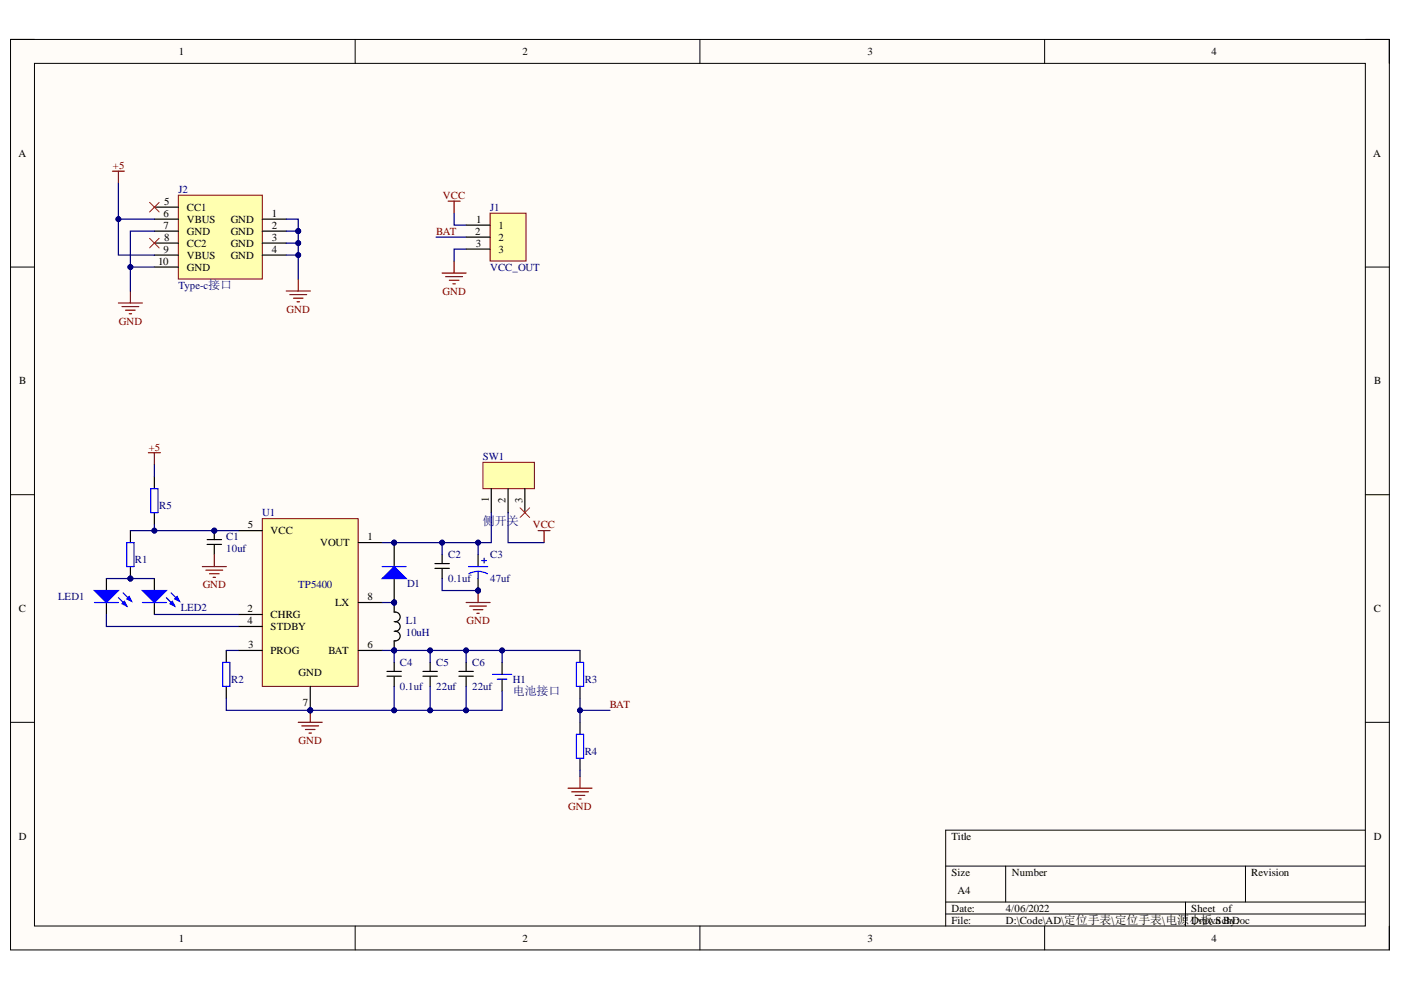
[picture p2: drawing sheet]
<svg xmlns="http://www.w3.org/2000/svg" width="297mm" height="210mm" viewBox="0 0 297 210" stroke-linecap="round" stroke-linejoin="round" font-family="sans-serif">
<defs><g id="words">
<g font-size="2.5" fill="#000080">
<text x="102.4" y="111.3">侧开关</text>
<text x="108.7" y="147.3">电池接口</text>
</g>
<g font-size="2.3">
<text x="37.9" y="11.7">1</text>
<text x="110.8" y="11.7">2</text>
<text x="184" y="11.7">3</text>
<text x="256.9" y="11.7">4</text>
<text x="3.9" y="33.3">A</text>
<text x="291.2" y="33.3">A</text>
<text x="34.7" y="46">6</text>
<text x="34.8" y="43.5">5</text>
<text x="39.6" y="44.7">CC1</text>
<text x="39.6" y="47.3">VBUS</text>
<text x="48.9" y="47.3">GND</text>
<text x="57.6" y="46">1</text>
<text x="100.9" y="47.3">1</text>
<text x="34.7" y="48.5">7</text>
<text x="34.7" y="53.6">9</text>
<text x="34.8" y="51.1">8</text>
<text x="39.6" y="49.8">GND</text>
<text x="39.6" y="52.3">CC2</text>
<text x="48.9" y="49.8">GND</text>
<text x="48.9" y="52.3">GND</text>
<text x="57.6" y="48.5">2</text>
<text x="57.6" y="51.1">3</text>
<text x="57.6" y="53.6">4</text>
<text x="100.8" y="49.8">2</text>
<text x="100.9" y="52.3">3</text>
<text x="105.7" y="48.5">1</text>
<text x="105.7" y="51.1">2</text>
<text x="105.7" y="53.6">3</text>
<text x="33.5" y="56.1">10</text>
<text x="39.6" y="54.9">VBUS</text>
<text x="39.6" y="57.4">GND</text>
<text x="48.9" y="54.9">GND</text>
<text x="4.1" y="81.5">B</text>
<text x="291.3" y="81.5">B</text>
<text x="103.7" y="106.5" transform="rotate(-90 103.7 106.5)">1</text>
<text x="107.2" y="106.7" transform="rotate(-90 107.2 106.7)">2</text>
<text x="110.8" y="106.6" transform="rotate(-90 110.8 106.6)">3</text>
<text x="52.5" y="112">5</text>
<text x="57.4" y="113.3">VCC</text>
<text x="67.9" y="115.8">VOUT</text>
<text x="77.9" y="114.6">1</text>
<text x="4" y="129.8">C</text>
<text x="52.5" y="129.8">2</text>
<text x="57.4" y="131.1">CHRG</text>
<text x="71.1" y="128.5">LX</text>
<text x="77.9" y="127.3">8</text>
<text x="291.2" y="129.8">C</text>
<text x="52.5" y="132.3">4</text>
<text x="52.6" y="137.4">3</text>
<text x="57.4" y="133.6">STDBY</text>
<text x="77.9" y="137.4">6</text>
<text x="57.4" y="138.7">PROG</text>
<text x="63.3" y="143.2">GND</text>
<text x="69.6" y="138.7">BAT</text>
<text x="64.2" y="149.7">7</text>
<text x="4" y="178.1">D</text>
<text x="201.7" y="178.1">Title</text>
<text x="291.2" y="178.1">D</text>
<text x="201.7" y="185.7">Size</text>
<text x="214.5" y="185.7">Number</text>
<text x="265.3" y="185.7">Revision</text>
<text x="203" y="189.5">A4</text>
<text x="201.7" y="193.3">Date:</text>
<text x="201.7" y="195.8">File:</text>
<text x="213.2" y="193.3">4/06/2022</text>
<text x="213.2" y="195.8">D:\Code\AD\定位手表\定位手表\电源小板.n By:</text>
<text x="252.6" y="193.3">Sheet of</text>
<text x="252.6" y="195.8">DrawSchDoc</text>
<text x="37.9" y="199.6">1</text>
<text x="110.8" y="199.6">2</text>
<text x="184" y="199.6">3</text>
<text x="256.9" y="199.6">4</text>
</g>
<g font-size="2.3" fill="#800000">
<text x="23.9" y="35.9">+5</text>
<text x="93.9" y="42.2">VCC</text>
<text x="92.5" y="49.8">BAT</text>
<text x="93.8" y="62.5">GND</text>
<text x="25.2" y="68.8">GND</text>
<text x="60.8" y="66.3">GND</text>
<text x="31.6" y="95.5">+5</text>
<text x="113" y="112">VCC</text>
<text x="43" y="124.7">GND</text>
<text x="98.9" y="132.3">GND</text>
<text x="129.3" y="150.2">BAT</text>
<text x="63.3" y="157.8">GND</text>
<text x="120.5" y="171.7">GND</text>
</g>
<g font-size="2.3" fill="#000080">
<text x="37.8" y="40.9">J2</text>
<text x="103.9" y="44.7">J1</text>
<text x="103.9" y="57.4">VCC_OUT</text>
<text x="37.8" y="61.2">Type-c接口</text>
<text x="102.4" y="97.6">SW1</text>
<text x="33.8" y="108">R5</text>
<text x="55.6" y="109.5">U1</text>
<text x="28.6" y="119.4">R1</text>
<text x="48" y="114.6">C1</text>
<text x="48" y="117.1">10uf</text>
<text x="95" y="118.4">C2</text>
<text x="103.9" y="118.4">C3</text>
<text x="63.2" y="124.7">TP5400</text>
<text x="86.3" y="124.5">D1</text>
<text x="95" y="123.5">0.1uf</text>
<text x="103.9" y="123.5">47uf</text>
<text x="12.4" y="127.3">LED1</text>
<text x="38.3" y="129.5">LED2</text>
<text x="86.1" y="132.3">L1</text>
<text x="86.1" y="134.9">10uH</text>
<text x="84.8" y="141.2">C4</text>
<text x="92.5" y="141.2">C5</text>
<text x="100.1" y="141.2">C6</text>
<text x="49" y="144.8">R2</text>
<text x="84.8" y="146.3">0.1uf</text>
<text x="92.5" y="146.3">22uf</text>
<text x="100.1" y="146.3">22uf</text>
<text x="108.7" y="144.8">H1</text>
<text x="124" y="144.8">R3</text>
<text x="124" y="160.1">R4</text>
</g>
</g></defs>
<path d="M2.2 8.4h292.4v193h-292.4z" fill-rule="evenodd" fill="#fffcf8"/>
<path d="M2.2 8.4h292.4v193h-292.4z" fill="none" stroke="#000" stroke-width=".21"/>
<path d="M7.3 13.4h282.2v182.9h-282.2z" fill-rule="evenodd" fill="#fffcf8"/>
<g fill="none" stroke="#000" stroke-width=".21">
<path d="M2.2 8.4h5.1M7.3 13.4h282.2v182.9h-282.2zM75.3 8.4v5M148.4 8.4v5M221.5 8.4v5M289.5 8.4h5.1v5M2.2 56.6h5.1M289.5 56.6h5.1M2.2 104.9h5.1M289.5 104.9h5.1M2.2 153.2h5.1M289.5 153.2h5.1"/>
<path d="M289.5 176h-89v20.3M75.3 196.3v5.1M148.4 196.3v5.1M200.5 183.6h89M200.5 191.3h89M200.5 193.8h89M213.2 183.6v7.7M221.5 196.3v5.1M251.4 191.3v5M264.1 183.6v7.7M294.6 196.3v5.1"/>
</g>
<circle cx="65.8" cy="150.6" r=".51" fill="#000080"/>
<circle cx="65.8" cy="150.6" r=".51" fill="none" stroke="#000080" stroke-width=".21"/>
<path d="M55.6 110h20.3v35.5h-20.3z" fill-rule="evenodd" fill="#ffffb0"/>
<path d="M55.6 110h20.3v35.5h-20.3z" fill="none" stroke="#800000" stroke-width=".21"/>
<path d="M50.5 112.5h5.1M75.9 115h5.1M50.5 130.3h5.1M50.5 137.9h5.1M50.5 132.8h5.1M75.9 137.9h5.1M65.8 145.5v5.1" fill="none" stroke="#000" stroke-width=".25"/>
<circle cx="65.8" cy="150.6" r=".51" fill="#000080"/>
<circle cx="65.8" cy="150.6" r=".51" fill="none" stroke="#000080" stroke-width=".21"/>
<path d="M75.9 127.7h5.1" fill="none" stroke="#000" stroke-width=".25"/>
<path d="M102.4 98h10.9v5.6h-10.9z" fill-rule="evenodd" fill="#ffffb0"/>
<path d="M102.4 98h10.9v5.6h-10.9z" fill="none" stroke="#800000" stroke-width=".21"/>
<path d="M104.2 103.6v5.1M107.7 103.6v5.1M111.3 103.6v5.1" fill="none" stroke="#000" stroke-width=".25"/>
<path d="M31.5 96h2.5M32.7 96v2.5" fill="none" stroke="#800000" stroke-width=".25"/>
<circle cx="45.4" cy="112.5" r=".51" fill="#000080"/>
<circle cx="45.4" cy="112.5" r=".51" fill="none" stroke="#000080" stroke-width=".21"/>
<path d="M45.4 112.5v1.9" fill="none" stroke="#000" stroke-width=".25"/>
<circle cx="45.4" cy="112.5" r=".51" fill="#000080"/>
<circle cx="45.4" cy="112.5" r=".51" fill="none" stroke="#000080" stroke-width=".21"/>
<path d="M43.9 115.4h3.1M43.9 114.4h3.1M45.4 115.6v2" fill="none" stroke="#000" stroke-width=".25"/>
<path d="M45.4 117.6v2.5M42.9 120.1h5.1M43.7 120.9h3.5M44.4 121.6h2.1M45.2 122.4h.5" fill="none" stroke="#800000" stroke-width=".25"/>
<circle cx="27.6" cy="122.7" r=".51" fill="#000080"/>
<circle cx="27.6" cy="122.7" r=".51" fill="none" stroke="#000080" stroke-width=".21"/>
<path d="M27.6 112.5v2.5M27.6 120.1v2.6" fill="none" stroke="#000" stroke-width=".25"/>
<circle cx="27.6" cy="122.7" r=".51" fill="#000080"/>
<circle cx="27.6" cy="122.7" r=".51" fill="none" stroke="#000080" stroke-width=".21"/>
<path d="M26.9 115h1.5v5.1h-1.5z" fill="none" stroke="#00f" stroke-width=".25"/>
<path d="M22.6 122.7v2.5M22.6 127.7v2.6" fill="none" stroke="#000" stroke-width=".25"/>
<path d="M20 125.2h5.1l-2.5 2.5z" fill="#00f"/>
<path d="M20 125.2h5.1l-2.5 2.5zM25.1 126.7l1.8 1.8M26.1 125.7l1.8 1.8" fill="none" stroke="#00f" stroke-width=".25"/>
<path d="M25.9 128l.5-.5 .5 1z" fill="#00f"/>
<path d="M25.9 128l.5-.5 .5 1z" fill="none" stroke="#00f" stroke-width=".25"/>
<path d="M26.9 127l.5-.5 .5 1z" fill="#00f"/>
<path d="M20 127.7h5.1M26.9 127l.5-.5 .5 1z" fill="none" stroke="#00f" stroke-width=".25"/>
<path d="M32.7 122.7v2.5M32.7 127.7v2.6" fill="none" stroke="#000" stroke-width=".25"/>
<path d="M30.2 125.2h5.1l-2.6 2.5z" fill="#00f"/>
<path d="M30.2 125.2h5.1l-2.6 2.5zM35.3 126.7l1.8 1.8M36.3 125.7l1.8 1.8" fill="none" stroke="#00f" stroke-width=".25"/>
<path d="M36 128l.5-.5 .6 1z" fill="#00f"/>
<path d="M36 128l.5-.5 .6 1z" fill="none" stroke="#00f" stroke-width=".25"/>
<path d="M37.6 126.5l.5 1-1-.5z" fill="#00f"/>
<path d="M30.2 127.7h5.1M37.6 126.5l.5 1-1-.5zM47.2 140.4h1.5v5.1h-1.5zM104.4 143h4.1M105.4 144h2.1" fill="none" stroke="#00f" stroke-width=".25"/>
<g fill="none" stroke="#000" stroke-width=".25">
<path d="M48 137.9v2.5M48 145.5v2.6M82 143.4h3.1M82 142.4h3.1M83.6 140.4v2M83.6 143.5v2M89.7 143.4h3M89.7 142.4h3M91.2 140.4v2M91.2 143.5v2M97.3 143.4h3M97.3 142.4h3"/>
<path d="M98.8 140.4v2M98.8 143.5v2M106.5 140.4v2.6M106.5 144v2.5"/>
</g>
<path d="M63.2 153.2h5.1M64 153.9h3.6M64.8 154.7h2M65.5 155.4h.5M65.8 150.6v2.6" fill="none" stroke="#800000" stroke-width=".25"/>
<circle cx="65.8" cy="150.6" r=".51" fill="#000080"/>
<circle cx="65.8" cy="150.6" r=".51" fill="none" stroke="#000080" stroke-width=".21"/>
<path d="M114.1 112.5h2.5M115.3 112.5v2.5" fill="none" stroke="#800000" stroke-width=".25"/>
<path d="M110.3 107.7l2 2M112.3 107.7l-2 2" fill="none" stroke="#f00" stroke-width=".21"/>
<circle cx="83.6" cy="127.7" r=".51" fill="#000080"/>
<circle cx="83.6" cy="127.7" r=".51" fill="none" stroke="#000080" stroke-width=".21"/>
<circle cx="83.6" cy="137.9" r=".51" fill="#000080"/>
<circle cx="83.6" cy="137.9" r=".51" fill="none" stroke="#000080" stroke-width=".21"/>
<path d="M83.6 127.7v2.1" fill="none" stroke="#000" stroke-width=".25"/>
<circle cx="83.6" cy="127.7" r=".51" fill="#000080"/>
<circle cx="83.6" cy="127.7" r=".51" fill="none" stroke="#000080" stroke-width=".21"/>
<path d="M83.6 135.9v2" fill="none" stroke="#000" stroke-width=".25"/>
<circle cx="83.6" cy="137.9" r=".51" fill="#000080"/>
<circle cx="83.6" cy="137.9" r=".51" fill="none" stroke="#000080" stroke-width=".21"/>
<path d="M83.6 129.8a1.03 1.03 0 0 1 1.2 .9 1.03 1.03 0 0 1-1 1.1M83.6 131.8h.2M83.6 133.8h.2M83.8 133.8a1.03 1.03 0 0 1 1 1.2 1.03 1.03 0 0 1-1.2 .9M83.8 131.8a1.01 1.01 0 0 1 1 1 1.01 1.01 0 0 1-1 1" fill="none" stroke="#000" stroke-width=".25"/>
<circle cx="83.6" cy="127.7" r=".51" fill="#000080"/>
<circle cx="83.6" cy="127.7" r=".51" fill="none" stroke="#000080" stroke-width=".21"/>
<circle cx="83.6" cy="115" r=".51" fill="#000080"/>
<circle cx="83.6" cy="115" r=".51" fill="none" stroke="#000080" stroke-width=".21"/>
<path d="M83.6 122.7v5" fill="none" stroke="#000" stroke-width=".25"/>
<circle cx="83.6" cy="127.7" r=".51" fill="#000080"/>
<circle cx="83.6" cy="127.7" r=".51" fill="none" stroke="#000080" stroke-width=".21"/>
<path d="M83.6 115v5.1" fill="none" stroke="#000" stroke-width=".25"/>
<circle cx="83.6" cy="115" r=".51" fill="#000080"/>
<circle cx="83.6" cy="115" r=".51" fill="none" stroke="#000080" stroke-width=".21"/>
<path d="M81 122.7l2.6-2.6 2.5 2.6z" fill="#00f"/>
<path d="M81 122.7l2.6-2.6 2.5 2.6zM81 120.1h5.1" fill="none" stroke="#00f" stroke-width=".25"/>
<path d="M98.8 127.7h5.1M99.6 128.5h3.5M100.3 129.3h2.1M101.1 130h.5M101.4 125.2v2.5" fill="none" stroke="#800000" stroke-width=".25"/>
<circle cx="101.4" cy="125.2" r=".51" fill="#000080"/>
<circle cx="101.4" cy="125.2" r=".51" fill="none" stroke="#000080" stroke-width=".21"/>
<path d="M92.2 119.5h3.1M93.7 117.6v1.9M92.2 120.5h3.1M93.7 120.6v2.1" fill="none" stroke="#000" stroke-width=".25"/>
<circle cx="101.4" cy="125.2" r=".51" fill="#000080"/>
<circle cx="101.4" cy="125.2" r=".51" fill="none" stroke="#000080" stroke-width=".21"/>
<path d="M101.4 117.6v2.5M101.4 122.7v2.5" fill="none" stroke="#000" stroke-width=".25"/>
<circle cx="101.4" cy="125.2" r=".51" fill="#000080"/>
<circle cx="101.4" cy="125.2" r=".51" fill="none" stroke="#000080" stroke-width=".21"/>
<path d="M102.1 118.9h1M102.6 118.3v1.1M99.3 120.1h4.1M101.4 121.1l.8 .1 1.1 .4M101.4 121.1l-1.3 .2-.7 .3M101.4 121.1v1.6" fill="none" stroke="#00f" stroke-width=".25"/>
<path d="M37.8 41.4h17.8v17.8h-17.8z" fill-rule="evenodd" fill="#ffffb0"/>
<path d="M37.8 41.4h17.8v17.8h-17.8z" fill="none" stroke="#800000" stroke-width=".21"/>
<path d="M32.7 46.5h5.1M32.7 49h5.1M32.7 51.5h5.1M32.7 54.1h5.1M32.7 43.9h5.1M32.7 56.6h5.1M55.6 46.5h5.1M55.6 49h5.1M55.6 51.5h5.1M55.6 54.1h5.1" fill="none" stroke="#000" stroke-width=".25"/>
<path d="M23.8 36.3h2.6M25.1 36.3v2.5M63.2 59.2v2.5M25.1 64.2h5.1M25.9 65h3.5M26.6 65.8h2.1M27.4 66.5h.5M27.6 61.7v2.5M60.7 61.7h5.1M61.5 62.5h3.5M62.2 63.2h2M63 64h.5" fill="none" stroke="#800000" stroke-width=".25"/>
<path d="M31.7 42.9l2 2M31.7 50.5l2 2.1M33.7 42.9l-2 2M33.7 50.5l-2 2.1" fill="none" stroke="#f00" stroke-width=".21"/>
<path d="M103.9 45.2h7.6v10.1h-7.6z" fill-rule="evenodd" fill="#ffffb0"/>
<path d="M103.9 45.2h7.6v10.1h-7.6z" fill="none" stroke="#800000" stroke-width=".21"/>
<path d="M98.8 47.7h5.1M98.8 50.3h5.1M98.8 52.8h5.1M32.7 101.1v2.5M32.7 108.7v2.5M123 137.9v2.5M123 145.5v2.6M123 153.2v2.5M123 160.8v2.5" fill="none" stroke="#000" stroke-width=".25"/>
<path d="M93.7 57.9h5.1M94.5 58.7h3.6M95 42.7h2.6M95.3 59.4h2M96.3 42.7v2.5M96.3 55.3v2.6M96 60.2h.5M120.4 167.1h5.1M121.2 167.9h3.6M122 168.6h2M122.7 169.4h.5M123 164.6v2.5" fill="none" stroke="#800000" stroke-width=".25"/>
<path d="M32 103.6h1.5v5.1h-1.5zM122.2 155.7h1.5v5.1h-1.5zM122.2 140.4h1.5v5.1h-1.5z" fill="none" stroke="#00f" stroke-width=".25"/>
<path d="M22.6 130.3v2.5h27.9M22.6 122.7h10.1M123 163.3v1.3" fill="none" stroke="#000080" stroke-width=".25"/>
<circle cx="27.6" cy="122.7" r=".51" fill="#000080"/>
<circle cx="27.6" cy="122.7" r=".51" fill="none" stroke="#000080" stroke-width=".21"/>
<path d="M25.1 46.5v7.6h7.6" fill="none" stroke="#000080" stroke-width=".25"/>
<circle cx="25.1" cy="46.5" r=".51" fill="#000080"/>
<circle cx="25.1" cy="46.5" r=".51" fill="none" stroke="#000080" stroke-width=".21"/>
<path d="M25.1 38.8v7.7h7.6" fill="none" stroke="#000080" stroke-width=".25"/>
<circle cx="25.1" cy="46.5" r=".51" fill="#000080"/>
<circle cx="25.1" cy="46.5" r=".51" fill="none" stroke="#000080" stroke-width=".21"/>
<path d="M27.6 112.5h22.9" fill="none" stroke="#000080" stroke-width=".25"/>
<circle cx="45.4" cy="112.5" r=".51" fill="#000080"/>
<circle cx="45.4" cy="112.5" r=".51" fill="none" stroke="#000080" stroke-width=".21"/>
<circle cx="32.7" cy="112.5" r=".51" fill="#000080"/>
<circle cx="32.7" cy="112.5" r=".51" fill="none" stroke="#000080" stroke-width=".21"/>
<path d="M27.6 56.6h5.1" fill="none" stroke="#000080" stroke-width=".25"/>
<circle cx="27.6" cy="56.6" r=".51" fill="#000080"/>
<circle cx="27.6" cy="56.6" r=".51" fill="none" stroke="#000080" stroke-width=".21"/>
<path d="M32.7 49h-5.1v12.7" fill="none" stroke="#000080" stroke-width=".25"/>
<circle cx="27.6" cy="56.6" r=".51" fill="#000080"/>
<circle cx="27.6" cy="56.6" r=".51" fill="none" stroke="#000080" stroke-width=".21"/>
<path d="M32.7 130.3h17.8M48 148.1v2.5h17.8" fill="none" stroke="#000080" stroke-width=".25"/>
<circle cx="65.8" cy="150.6" r=".51" fill="#000080"/>
<circle cx="65.8" cy="150.6" r=".51" fill="none" stroke="#000080" stroke-width=".21"/>
<path d="M60.7 54.1h2.5M48 137.9h2.5" fill="none" stroke="#000080" stroke-width=".25"/>
<circle cx="63.2" cy="54.1" r=".51" fill="#000080"/>
<circle cx="63.2" cy="54.1" r=".51" fill="none" stroke="#000080" stroke-width=".21"/>
<path d="M63.2 49v2.5h-2.5" fill="none" stroke="#000080" stroke-width=".25"/>
<circle cx="63.2" cy="51.5" r=".51" fill="#000080"/>
<circle cx="63.2" cy="51.5" r=".51" fill="none" stroke="#000080" stroke-width=".21"/>
<circle cx="63.2" cy="49" r=".51" fill="#000080"/>
<circle cx="63.2" cy="49" r=".51" fill="none" stroke="#000080" stroke-width=".21"/>
<path d="M60.7 49h2.5" fill="none" stroke="#000080" stroke-width=".25"/>
<circle cx="63.2" cy="49" r=".51" fill="#000080"/>
<circle cx="63.2" cy="49" r=".51" fill="none" stroke="#000080" stroke-width=".21"/>
<path d="M60.7 46.5h2.5v2.5" fill="none" stroke="#000080" stroke-width=".25"/>
<circle cx="63.2" cy="49" r=".51" fill="#000080"/>
<circle cx="63.2" cy="49" r=".51" fill="none" stroke="#000080" stroke-width=".21"/>
<path d="M106.5 146.5v4.1h-40.7" fill="none" stroke="#000080" stroke-width=".25"/>
<circle cx="65.8" cy="150.6" r=".51" fill="#000080"/>
<circle cx="65.8" cy="150.6" r=".51" fill="none" stroke="#000080" stroke-width=".21"/>
<circle cx="83.6" cy="150.6" r=".51" fill="#000080"/>
<circle cx="83.6" cy="150.6" r=".51" fill="none" stroke="#000080" stroke-width=".21"/>
<circle cx="91.2" cy="150.6" r=".51" fill="#000080"/>
<circle cx="91.2" cy="150.6" r=".51" fill="none" stroke="#000080" stroke-width=".21"/>
<circle cx="98.8" cy="150.6" r=".51" fill="#000080"/>
<circle cx="98.8" cy="150.6" r=".51" fill="none" stroke="#000080" stroke-width=".21"/>
<path d="M81 137.9h25.5v2.5" fill="none" stroke="#000080" stroke-width=".25"/>
<circle cx="83.6" cy="137.9" r=".51" fill="#000080"/>
<circle cx="83.6" cy="137.9" r=".51" fill="none" stroke="#000080" stroke-width=".21"/>
<circle cx="91.2" cy="137.9" r=".51" fill="#000080"/>
<circle cx="91.2" cy="137.9" r=".51" fill="none" stroke="#000080" stroke-width=".21"/>
<circle cx="98.8" cy="137.9" r=".51" fill="#000080"/>
<circle cx="98.8" cy="137.9" r=".51" fill="none" stroke="#000080" stroke-width=".21"/>
<circle cx="106.4" cy="137.9" r=".51" fill="#000080"/>
<circle cx="106.4" cy="137.9" r=".51" fill="none" stroke="#000080" stroke-width=".21"/>
<path d="M81 127.7h2.6" fill="none" stroke="#000080" stroke-width=".25"/>
<circle cx="83.6" cy="127.7" r=".51" fill="#000080"/>
<circle cx="83.6" cy="127.7" r=".51" fill="none" stroke="#000080" stroke-width=".21"/>
<path d="M104.2 108.7v6.3h-23.2" fill="none" stroke="#000080" stroke-width=".25"/>
<circle cx="83.6" cy="115" r=".51" fill="#000080"/>
<circle cx="83.6" cy="115" r=".51" fill="none" stroke="#000080" stroke-width=".21"/>
<circle cx="93.7" cy="115" r=".51" fill="#000080"/>
<circle cx="93.7" cy="115" r=".51" fill="none" stroke="#000080" stroke-width=".21"/>
<circle cx="101.4" cy="115" r=".51" fill="#000080"/>
<circle cx="101.4" cy="115" r=".51" fill="none" stroke="#000080" stroke-width=".21"/>
<path d="M92.5 50.3h6.3M93.7 122.7v2.5h7.7" fill="none" stroke="#000080" stroke-width=".25"/>
<circle cx="101.4" cy="125.2" r=".51" fill="#000080"/>
<circle cx="101.4" cy="125.2" r=".51" fill="none" stroke="#000080" stroke-width=".21"/>
<path d="M96.3 45.2v2.5h2.5M98.8 52.8h-2.5v2.5M106.5 137.9h16.5" fill="none" stroke="#000080" stroke-width=".25"/>
<circle cx="106.4" cy="137.9" r=".51" fill="#000080"/>
<circle cx="106.4" cy="137.9" r=".51" fill="none" stroke="#000080" stroke-width=".21"/>
<path d="M107.7 108.7v6.3h7.6M123 150.6h6.3" fill="none" stroke="#000080" stroke-width=".25"/>
<circle cx="123" cy="150.6" r=".51" fill="#000080"/>
<circle cx="123" cy="150.6" r=".51" fill="none" stroke="#000080" stroke-width=".21"/>
<path d="M32.7 111.2v1.3" fill="none" stroke="#000080" stroke-width=".25"/>
<circle cx="32.7" cy="112.5" r=".51" fill="#000080"/>
<circle cx="32.7" cy="112.5" r=".51" fill="none" stroke="#000080" stroke-width=".21"/>
<path d="M63.2 51.5v7.7M32.7 98.5v2.6" fill="none" stroke="#000080" stroke-width=".25"/>
<circle cx="63.2" cy="54.1" r=".51" fill="#000080"/>
<circle cx="63.2" cy="54.1" r=".51" fill="none" stroke="#000080" stroke-width=".21"/>
<circle cx="63.2" cy="51.5" r=".51" fill="#000080"/>
<circle cx="63.2" cy="51.5" r=".51" fill="none" stroke="#000080" stroke-width=".21"/>
<path d="M83.6 145.5v5.1" fill="none" stroke="#000080" stroke-width=".25"/>
<circle cx="83.6" cy="150.6" r=".51" fill="#000080"/>
<circle cx="83.6" cy="150.6" r=".51" fill="none" stroke="#000080" stroke-width=".21"/>
<path d="M83.6 137.9v2.5" fill="none" stroke="#000080" stroke-width=".25"/>
<circle cx="83.6" cy="137.9" r=".51" fill="#000080"/>
<circle cx="83.6" cy="137.9" r=".51" fill="none" stroke="#000080" stroke-width=".21"/>
<path d="M91.2 145.5v5.1" fill="none" stroke="#000080" stroke-width=".25"/>
<circle cx="91.2" cy="150.6" r=".51" fill="#000080"/>
<circle cx="91.2" cy="150.6" r=".51" fill="none" stroke="#000080" stroke-width=".21"/>
<path d="M91.2 137.9v2.5" fill="none" stroke="#000080" stroke-width=".25"/>
<circle cx="91.2" cy="137.9" r=".51" fill="#000080"/>
<circle cx="91.2" cy="137.9" r=".51" fill="none" stroke="#000080" stroke-width=".21"/>
<path d="M93.7 115v2.6" fill="none" stroke="#000080" stroke-width=".25"/>
<circle cx="93.7" cy="115" r=".51" fill="#000080"/>
<circle cx="93.7" cy="115" r=".51" fill="none" stroke="#000080" stroke-width=".21"/>
<path d="M98.8 145.5v5.1" fill="none" stroke="#000080" stroke-width=".25"/>
<circle cx="98.8" cy="150.6" r=".51" fill="#000080"/>
<circle cx="98.8" cy="150.6" r=".51" fill="none" stroke="#000080" stroke-width=".21"/>
<path d="M98.8 137.9v2.5" fill="none" stroke="#000080" stroke-width=".25"/>
<circle cx="98.8" cy="137.9" r=".51" fill="#000080"/>
<circle cx="98.8" cy="137.9" r=".51" fill="none" stroke="#000080" stroke-width=".21"/>
<path d="M101.4 115v2.6" fill="none" stroke="#000080" stroke-width=".25"/>
<circle cx="101.4" cy="115" r=".51" fill="#000080"/>
<circle cx="101.4" cy="115" r=".51" fill="none" stroke="#000080" stroke-width=".21"/>
<path d="M123 148.1v5.1" fill="none" stroke="#000080" stroke-width=".25"/>
<circle cx="123" cy="150.6" r=".51" fill="#000080"/>
<circle cx="123" cy="150.6" r=".51" fill="none" stroke="#000080" stroke-width=".21"/>
<use href="#words"/>
</svg>
